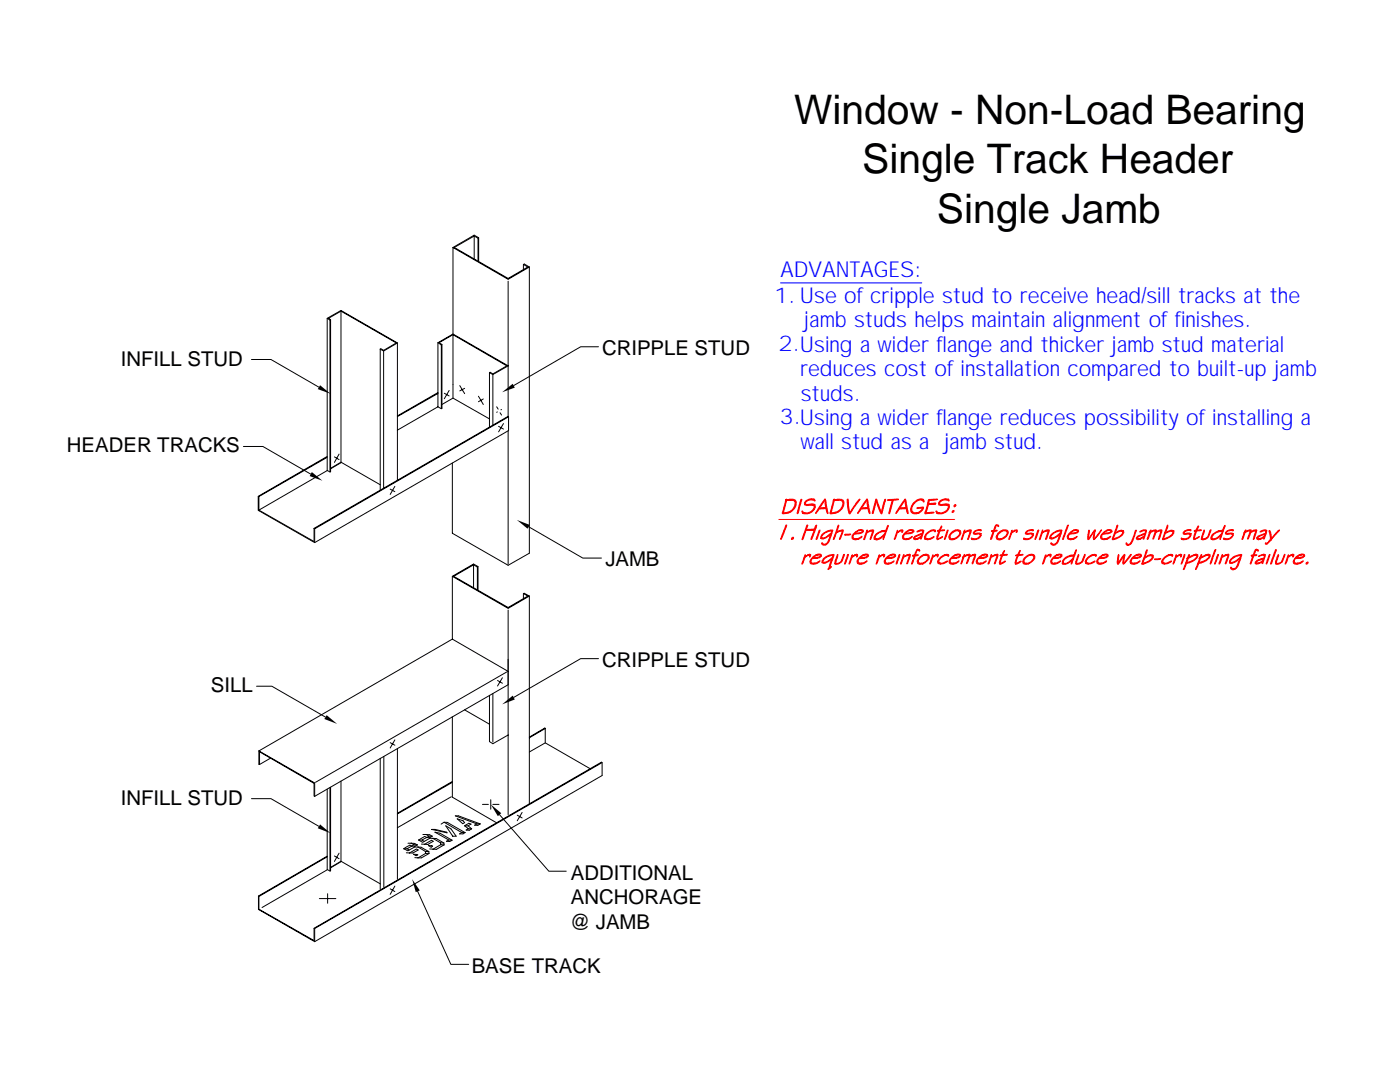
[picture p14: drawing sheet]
<svg xmlns="http://www.w3.org/2000/svg" width="279mm" height="216mm" viewBox="0 0 279 216" stroke-linecap="round" stroke-linejoin="round" font-family="sans-serif">
<defs><g id="words">
<g font-size="8.1">
<text x="158.5" y="24.8">Window - Non-Load Bearing</text>
<text x="172.1" y="34.6">Single Track Header</text>
<text x="187" y="44.4">Single Jamb</text>
</g>
<g font-size="4.4" fill="#00f">
<text x="155.7" y="55.2">ADVANTAGES:</text>
<text x="154.5" y="60.4">1. Use of cripple stud to receive head/sill tracks at the</text>
<text x="160.4" y="65.3">jamb studs helps maintain alignment of finishes.</text>
<text x="155.4" y="70.1">2.Using a wider flange and thicker jamb stud material</text>
<text x="159.7" y="75.1">reduces cost of installation compared to built-up jamb</text>
<text x="159.8" y="79.9">studs.</text>
<text x="155.5" y="84.6">3.Using a wider flange reduces possibility of installing a</text>
<text x="159.8" y="89.7">wall stud as a jamb stud.</text>
</g>
<g font-size="4.1">
<text x="120.1" y="70.9">CRIPPLE STUD</text>
<text x="24.1" y="73">INFILL STUD</text>
<text x="13.3" y="90.3">HEADER TRACKS</text>
<text x="120.8" y="113">JAMB</text>
<text x="120.1" y="133.1">CRIPPLE STUD</text>
<text x="42.1" y="138.1">SILL</text>
<text x="24.1" y="160.7">INFILL STUD</text>
<text x="113.9" y="175.6">ADDITIONAL</text>
<text x="113.7" y="185.3">@ JAMB</text>
<text x="113.9" y="180.4">ANCHORAGE</text>
<text x="94.1" y="194.1">BASE TRACK</text>
</g>
</g></defs>
<g fill="none" stroke="#000" stroke-width=".2">
<path d="M90.4 49.4l11 6.3 4.2-2.4M90.4 49.4v17.3M94.6 51.7v-4.6l-3.9 2.3 10.7 6.2 3.9-2.3-.8-.5M94.6 47.1l.8 .4M95.4 47.5l.1-.1-.9-.5-4.2 2.5M95.4 47.5v4.6M95.5 47.4v4.8M101.4 56.1v27M105.6 53.3l-1-.6-.1 .1v1M105.6 53.3v57.1l-4.2 2.4-11.1-6.4v-14M50.2 71.7h3.9l9.5 5.5M65.3 63.5v30.4l.5 .3 .2-.1v-30.3"/>
<path d="M65.8 63.9l-.5-.4 2.8-1.5 11.2 6.4M65.8 63.9v30.3M68.1 62.1l-2.5 1.4 .4 .3-.2 .1M68.1 62.1l11 6.3-2.5 1.5-.6-.3-.1 .1M68.1 62.1v30.1M75.9 69.7v28.1M76.6 70v27.4M79.3 68.4l-2.7 1.6-.7-.3M79.3 68.4v27.4M87.4 68.4l.7 .4M87.4 78.3l-8.1 4.7M87.4 78.5l-8.1 4.6"/>
<path d="M87.4 68.4v12.8M88.1 68.8v12.8M88.2 68.7v12.8l-.1 .1-.7-.4M88.7 78.5l.9 .5M89.6 77.9l-.9 1.7M90.4 66.8l-2.8 1.6 .6 .3-.1 .1M90.4 66.8v12.6l7.3 4.2M90.4 66.7l11 6.3-3 1.7v10.1M90.4 66.8l10.8 6.2-2.8 1.6-.6-.3-.1 .1M90.4 66.7l-3 1.7M90.4 79.4l-2.2 1.3M91.8 76.9l.9 1.6"/>
<path d="M92.7 77.5l-.9 .5M95.5 79.1l1 1.6M96.5 79.6l-1 .6M98.4 74.7l-.7-.3v10.8M119.4 69.2h-3.5l-13.4 7.7M48.6 89.1h3.9l9.5 5.5M65.3 91.1l-13.8 7.9M65.3 91.2l-13.6 7.9M65.3 93.9l-13.6 7.9 11 6.3v-2.7M66.7 91.2l1 .5M67.7 90.6l-1 1.7M68.1 92.2l7.8 4.6"/>
<path d="M68.1 92.2l-2.1 1.3M68.1 92.3l-2.1 1.2M77.9 97.6l.9 .5M78.8 97l-.9 1.7M87.4 81.2l-8.1 4.6M99.1 81.2l.3 .4M99.3 82.2l-.2 .1M99.5 85.1l1 .5M99.8 82.4l.3 .4M100.1 81.7l-.1 .1M100.5 84.5l-1 1.7M101.4 83.1l.1 2.8-38.7 22.4"/>
<path d="M101.4 83.1l-38.7 22.3M101.4 86v26.5M101.5 83.2l-38.7 22.3M51.7 101.8v-2.7l-.2-.1v2.8l11.3 6.5M62.7 105.4l.1 .1v2.8M90.3 115v12.5M90.3 115l11.1 6.4 4.2-2.5M94.5 112.7l-4 2.3 10.9 6.2 3.9-2.3-.8-.5M94.5 112.7l.8 .4M94.5 112.7v4.5M95.3 113.1h.1l-.9-.6-4.2 2.5M95.3 113.1v4.6"/>
<path d="M95.4 113.1v4.7M105.5 105.1l10.8 6.3h3.7M105.6 118.9l-1-.5h-.1v1M105.6 118.9v41.5M51.2 136.9h3.1l10.6 6.2M90.3 127.5l-38.6 22.3M90.3 127.5l11.1 6.5M97.7 138.7v9.3l.7 .4 3-1.7M98.4 138.4v9.7M99.3 135.8l1 .5M100.3 135.2l-1 1.7M101.1 134.1l-38.1 22"/>
<path d="M101.4 136.6l-38.6 22.3M101.4 121.7v40.8M119.4 131.4h-3.5l-13.4 7.8M50.2 159.4h3.9l9.5 5.5M51.7 149.8v2.7h.1v-2.5l10.9 6.3v2.6h.1M51.7 149.8l11.1 6.4v2.7M54 151.3l-2.2 1.2M65.8 157.1v16.7M66 157.1v16.7h-.2l-.5-.3v-16M68.1 155.9v16M75.9 151.3v26.1M76.6 150.9v26.2"/>
<path d="M77.9 148.2l.9 .5M78.8 147.6l-.9 1.6M79.3 149.4v26.1M90.1 159l-10.8 6.2M90.3 156.1l-11 6.3M90.3 155.9l-11 6.4M90.3 143v16.1l8.8 5.1M92.7 141.6l5 2.9M97.9 159.6v1.9M105.6 150.1l3.2-1.9 9 5.2M108.8 145.4v2.8M108.8 145.4l-.1-.1-3.1 1.8"/>
<path d="M108.8 145.4l-3.2 1.8M120.2 152.2l-57.4 33.1M51.6 178.8l.1 2.6 11 6.3v-2.5l.1 .1M51.6 178.8v2.7l11.2 6.4M63.7 179.3h3.3M65.3 173.6l-13 7.5M65.3 170.8l-13.7 8M65.3 171l-13.6 7.9M65.4 178.3v1.9M66.7 170.8l1 .5M67.7 170.2l-1 1.7M68.1 171.9l7.8 4.5"/>
<path d="M68.1 171.9l-2.1 1.2M68.1 171.9l-2.1 1.3M77.9 177.4l.9 .5M78.8 176.8l-.9 1.7M80.6 169.4h.6M81.1 170.2h.6M81.4 168.3h.7M81.7 170.2l1.4-.8 .4 .2-1.1 .6zM82.1 168.3l.5 .3-.5 .2M82.1 168.3h.6l.6 .3M82.1 168.8l-.3-.2-1.2 .8M82.1 168.8l-.9 .6 .5 .2"/>
<path d="M82.5 170.5l.9 .1-.4 .2zM82.6 168.6h.7M82.8 171.1l.6 .1M83.3 168.6l-.5 .2h-.7M83.3 177.8l6.7 14.6h3.5M83.4 169l1.5 .9M83.4 169h-.7l-1.3 .8-.8-.4M83.4 169l.7 .1 1.5 .8M83.5 167.6h.7M84.1 168.4l.6 .1M84.4 166.5h.7M84.7 168.5l1.4-.8 .4 .2-1.1 .6z"/>
<path d="M84.9 169.9v.4M84.9 169.9h.7M84.9 170.3l-1.5 .9M84.9 170.3h.7M85.1 166.5l.5 .4-.4 .2M85.1 166.5l.6 .1 .6 .3M85.2 167.1l-.4-.2-1.3 .7M85.2 167.1l-1 .5 .4 .3M85.5 168.7l.8 .1-.3 .3zM85.6 169.9v.4M85.6 170.3l-1.5 .9h-.7M85.6 166.9h.7"/>
<path d="M86.2 165.5h.6l2.4 .7zM86.3 166.9l-.5 .3-.6-.1M86.4 167.3l1.5 .9M86.4 167.3h-.7l-1.4 .8-.8-.5M86.4 167.3h.7l1.5 .9M86.8 166.1l1 .2 2.4 1.4-.4 .2h-.7l.5-.3zM87.9 168.2v.4M87.9 168.2h.7M87.9 168.6l-1.5 .8M87.9 168.6h.7M88 164.4l.6-.3 3.6 2M88.6 168.2v.4"/>
<path d="M88.6 168.6l-1.5 .9-1.4-.1M88.6 164.1h.7l3.5 2M89 164.8l1 .6 1 1.5h-.6zM89.6 167.6l.6 .1M91.2 163.4l1.2 .4 .3 .3-.3 .3zM92.2 166.1l-.5 .3h.7l.4-.3M92.2 166.1h.6M92.7 164.8l.8 .6-.5 .2 .7 .1 .4-.3M92.7 164.8l.9-.5 .4 .1-.6 .4zM93.4 164.8l.7 .6M93.5 165.4h.6M95.2 164.4l-4.3-1.6h.6l4.3 1.6"/>
<path d="M95.2 164.4l-.5 .3h.7l.4-.3M95.2 164.4h.6M96.3 160.5h1.2M98.4 160.5h1.2M99.7 162.5l9.8 11.3h3.5M103.2 162.7l1 .5M104.2 162.1l-1 1.7M62.7 185.2l57.3-33.1 .2 .1v2.5l-57.4 33.2M62.8 185.3v2.6"/>
</g>
<path d="M63.9 76.9l2.1 1.7-2.6-1zM100.2 78.3l2.1-1.7 .4 .7zM62.2 94.2l2.1 1.7-2.5-.9zM103.2 103.8l2.5 .9-.4 .8zM100.2 140.5l2.1-1.7 .4 .8zM65.2 142.7l2.1 1.7-2.6-.9zM63.9 164.5l2.1 1.7-2.6-.9zM82.3 175.4l1.5 2.3-.8 .3zM98 160.5l2 1.8-.6 .6z" fill="#000"/>
<g fill="#f00" stroke="#f00" stroke-width=".2">
<path d="M160.9 105.6h1.7l.2-.7 .2-.1-1 2.8-.2-.1 .7-1.7z" fill-rule="evenodd"/>
<path d="M161 104.8h.2v.1l-.3 .7 1.6 .2h-1.6l-.6 1.8-.2 .1z" fill-rule="evenodd"/>
<path d="M163.4 105.9l.3-.1-.8 1.9z" fill-rule="evenodd"/>
<path d="M164 108.3l.8 .4-.5 .1-.3-.3z" fill-rule="evenodd"/>
<path d="M165.8 106.6l.2-.1-.5 1.5a.82 .82 0 0 1-1 .6 1.8 1.8 0 0 0 1.1-1.5z" fill-rule="evenodd"/>
<path d="M163.8 107.4a2.55 2.55 0 0 0 2.2-1.5h.2a2.58 2.58 0 0 1-1.8 1.6z" fill-rule="evenodd"/>
<path d="M164.1 106.6l1-.6 .7-.3h.4v.2a2.29 2.29 0 0 0-2.2 1.4l.2 .1h-.4v-.3z" fill-rule="evenodd"/>
<path d="M167 106.1l.5-.2h.5l-.8 .3z" fill-rule="evenodd"/>
<path d="M167.5 105.9l.6-.2 .2 .1-.7 1.9 .5-1.7z" fill-rule="evenodd"/>
<path d="M167.3 104.8l.1 .2-.4 1.1 .2 .1-.3 .1-.4 1.3-.2 .1z" fill-rule="evenodd"/>
<path d="M168.6 106.7l1.2-.1-.3 .2h-.8z" fill-rule="evenodd"/>
<path d="M170.7 107.5l.5-.1 .8-.4-.6 .6z" fill-rule="evenodd"/>
<path d="M170.3 106.5a1.72 1.72 0 0 1 1.5-.7l-.6 .2-.6 .4 1 .1a1.46 1.46 0 0 0-1.3 .3v.5a1.21 1.21 0 0 0 1.1 .3h-.1a1.24 1.24 0 0 1-1.2-.1v-.6z" fill-rule="evenodd"/>
<path d="M171.2 105.8l.6-.1h.4l.1 .4-.7 .4-1-.1 1.5-.3v-.2z" fill-rule="evenodd"/>
<path d="M173.1 106.1l.5-.2h.5l-.9 .3z" fill-rule="evenodd"/>
<path d="M172.9 105.9l.2-.2v.4l.1 .1-.2 .1-.4 1.3-.2 .1z" fill-rule="evenodd"/>
<path d="M173.6 105.9l.6-.2 .2 .1-.7 1.9 .5-1.7z" fill-rule="evenodd"/>
<path d="M176.4 106.9l.2-.1-.4 .9z" fill-rule="evenodd"/>
<path d="M174.8 106.6a2.11 2.11 0 0 1 1.9-.6l-1.2 .3a1.32 1.32 0 0 0-.8 1.1l.3 .1-.5 .1-.1-.4z" fill-rule="evenodd"/>
<path d="M175.9 106l.9-.2 .4-1-.1 .6a2.51 2.51 0 0 1-2.2 2.3l-.4-.1a2.26 2.26 0 0 0 2.2-1.6z" fill-rule="evenodd"/>
<path d="M179.2 106.1l.4-.3 .4 .1-.8 .4z" fill-rule="evenodd"/>
<path d="M179.2 105.8v.5h-.1l-.6 1.4z" fill-rule="evenodd"/>
<path d="M179.6 105.8h.6l-.1 .4-.1 .1v-.4z" fill-rule="evenodd"/>
<path d="M180.8 107.5l1.3-.5-.2 .3-.5 .3z" fill-rule="evenodd"/>
<path d="M180.4 106.5a1.71 1.71 0 0 1 1.4-.7 1.37 1.37 0 0 0-1.1 .6l1 .1a1.46 1.46 0 0 0-1.3 .3v.6l1 .2a1.24 1.24 0 0 1-1.2-.1l-.1-.6z" fill-rule="evenodd"/>
<path d="M181.3 105.8l.6-.1h.4l.1 .4-.7 .4-1-.1 1.5-.3-.4-.3z" fill-rule="evenodd"/>
<path d="M182.7 107.5l.9-.4 .2 .1-.6 .4z" fill-rule="evenodd"/>
<path d="M182.6 107l1-.4h.4l-1.1 .4-.4 .3v.1l.7 .2-.5 .1-.4-.1v-.3z" fill-rule="evenodd"/>
<path d="M183.9 105.9l.5-.1-.1 .4-.4 1.2-.2 .2 .1-.4-.2-.1 .4-.5h-.4l.4-.1 .1-.5z" fill-rule="evenodd"/>
<path d="M183 106a1.37 1.37 0 0 1 1.4-.2l-1.4 .4z" fill-rule="evenodd"/>
<path d="M184.5 107.5l1-.1 .9-.3a1.57 1.57 0 0 1-1.9 .4z" fill-rule="evenodd"/>
<path d="M184.7 106.6a1.63 1.63 0 0 1 1.6-.7l-.8 .3a1.27 1.27 0 0 0-.8 1.2l.4 .1h-.6v-.4z" fill-rule="evenodd"/>
<path d="M185.8 105.8l.6-.1 .3 .1v.2l-.1 .1-.2-.2z" fill-rule="evenodd"/>
<path d="M187.2 107.5l.9-.4-.8 .5z" fill-rule="evenodd"/>
<path d="M187.1 106h.3z" fill-rule="evenodd"/>
<path d="M187.2 105.8l1.3-.1v.2l-.9 .1-.4 1.2 .1 .4-.3 .1v-.6l.4-1.1h-.3z" fill-rule="evenodd"/>
<path d="M187.9 104.9l.1 .3-.3 .6h-.2z" fill-rule="evenodd"/>
<path d="M189 105.9l.2-.1-.7 1.9z" fill-rule="evenodd"/>
<path d="M189.7 106.4a1.3 1.3 0 0 1 1.4-.5 1.37 1.37 0 0 0-1.4 1.5l.8 .3a.88 .88 0 0 1-1.1-.2 .91 .91 0 0 1 .3-1.1z" fill-rule="evenodd"/>
<path d="M190.6 105.8l.5-.1 .6 .2a1.4 1.4 0 0 1-1.6 1.6 1.29 1.29 0 0 0 1.4-1.4z" fill-rule="evenodd"/>
<path d="M192.5 106.1l.5-.2h.5l-.8 .3z" fill-rule="evenodd"/>
<path d="M192.4 105.9l.2-.2-.1 .4 .2 .1-.2 .1-.4 1.3-.2 .1z" fill-rule="evenodd"/>
<path d="M193 105.9l.7-.2 .1 .1-.6 1.9 .4-1.7z" fill-rule="evenodd"/>
<path d="M193.9 107.4l.5 .1-.5 .2z" fill-rule="evenodd"/>
<path d="M193.9 107.7a2.03 2.03 0 0 0 1.7-.9v-.2l-.2-.1h.4a1.17 1.17 0 0 1-1.4 1.2z" fill-rule="evenodd"/>
<path d="M194.6 106.5l.8-.2 .4 .2z" fill-rule="evenodd"/>
<path d="M195.4 105.8l.4-.1v.1z" fill-rule="evenodd"/>
<path d="M194.5 106l.6-.3h.7l-.4 .1a.84 .84 0 0 0-1 .6l1.4 .1-1.5 .1-.1-.3z" fill-rule="evenodd"/>
<path d="M197.9 106h.3z" fill-rule="evenodd"/>
<path d="M197.9 106l1.1-.2-.2 .2h-.4l-.5 1.5-.2 .2 .5-1.7z" fill-rule="evenodd"/>
<path d="M198.9 104.9l.3-.1 .1 .2-.1 .1z" fill-rule="evenodd"/>
<path d="M198.7 104.8l.2-.1 .3 .1-.4 .1-.3 .9h-.2z" fill-rule="evenodd"/>
<path d="M199.1 106.4a1.41 1.41 0 0 1 1.4-.5l-.8 .3a1.11 1.11 0 0 0-.6 1.2l.8 .3a.76 .76 0 0 1-1.1-.6z" fill-rule="evenodd"/>
<path d="M200.1 105.8l.5-.1 .5 .2a1.13 1.13 0 0 1-.6 1.4l-.6 .3-.4-.1a1.37 1.37 0 0 0 1.5-1.4z" fill-rule="evenodd"/>
<path d="M202 106.1l.4-.3 .4 .1-.7 .4z" fill-rule="evenodd"/>
<path d="M201.8 105.9l.2-.1 .1 .5-.8 1.4z" fill-rule="evenodd"/>
<path d="M202.4 105.8h.6l-.1 .4-.1 .1 .1-.4z" fill-rule="evenodd"/>
<path d="M204.3 107.4l.5 .1-.5 .2z" fill-rule="evenodd"/>
<path d="M204.3 107.7a2.03 2.03 0 0 0 1.7-.9v-.2l-.2-.1h.4a1.17 1.17 0 0 1-1.4 1.2z" fill-rule="evenodd"/>
<path d="M205 106.5l.8-.2 .4 .2z" fill-rule="evenodd"/>
<path d="M205.8 105.8l.4-.1v.1z" fill-rule="evenodd"/>
<path d="M204.9 106l.6-.3h.7l-.4 .1a.84 .84 0 0 0-.9 .6l1.3 .1-1.3 .1h-.3v-.3z" fill-rule="evenodd"/>
<path d="M207.1 105.9l.2-.1-.7 1.9z" fill-rule="evenodd"/>
<path d="M208.1 106.1l.5-.2h.5l-.9 .3z" fill-rule="evenodd"/>
<path d="M208 105.8l.2 .4-.2 .1-.5 1.4z" fill-rule="evenodd"/>
<path d="M208.6 105.9l.6-.2 .2 .1-.5 1.7-.2 .2 .5-1.7z" fill-rule="evenodd"/>
<path d="M209.7 108.4l.1-.1 .3 .3 .5 .1-.6 .1z" fill-rule="evenodd"/>
<path d="M211.5 106.6l.3-.1-.4 1a1.7 1.7 0 0 1-.8 1.2l-.3-.1a1.8 1.8 0 0 0 1.1-1.5z" fill-rule="evenodd"/>
<path d="M209.5 107.4a2.55 2.55 0 0 0 2.2-1.5h.2l-.1 .6-1.1 .8a1.06 1.06 0 0 1-1.2 .1z" fill-rule="evenodd"/>
<path d="M209.8 106.7a2.97 2.97 0 0 1 2.1-1v.2l-.7 .1a2.62 2.62 0 0 0-1.5 1v.3l.2 .1h-.4v-.3z" fill-rule="evenodd"/>
<path d="M213.1 104.8l.1 .1-1.1 2.8v-.3z" fill-rule="evenodd"/>
<path d="M213.7 107.5l.5-.1 .8-.4-.7 .6z" fill-rule="evenodd"/>
<path d="M213.3 106.5a1.71 1.71 0 0 1 1.4-.7l-.5 .2-.6 .4 .9 .1-1.1 .1-.2 .3v.5l.4 .1 .7 .1-.5 .1-.6-.1-.2-.5z" fill-rule="evenodd"/>
<path d="M213.6 106.4l1.5-.3-.4-.3h-.5l.1-.1h.5l.4 .1a.64 .64 0 0 1-.7 .7z" fill-rule="evenodd"/>
<path d="M218.4 106l.2-.1-.2 1.5v.1h.1l-.2 .2-.1-.6z" fill-rule="evenodd"/>
<path d="M217.3 105.8l.1 .2-.1 1.6-.1 .1-.1-.7z" fill-rule="evenodd"/>
<path d="M218.4 105.8l.2-.1-1.3 1.9v-.1z" fill-rule="evenodd"/>
<path d="M219.6 105.9l.2-.2-.6 1.1-.7 .7h-.1z" fill-rule="evenodd"/>
<path d="M220.3 107.5l.6-.1 .8-.4-.7 .6z" fill-rule="evenodd"/>
<path d="M219.9 106.5a1.71 1.71 0 0 1 1.5-.7l-.5 .2-.6 .4 .9 .1a1.46 1.46 0 0 0-1.2 .3l-.1 .5a1.21 1.21 0 0 0 1.1 .3h-.1a1.24 1.24 0 0 1-1.2-.1v-.6z" fill-rule="evenodd"/>
<path d="M220.8 105.8l.6-.1h.4l.2 .4-.8 .4-.9-.1 1.4-.3v-.2z" fill-rule="evenodd"/>
<path d="M222.2 107.5l.5-.1a1.68 1.68 0 0 0 1.3-1.3l-.2-.1 .4-.1a1.6 1.6 0 0 1-1.4 1.6l-.4 .2z" fill-rule="evenodd"/>
<path d="M222.4 106.3l.7-.3a1.14 1.14 0 0 1 1.1-.1l-.4 .1a1.52 1.52 0 0 0-1.5 1.1l-.1 .4 .2 .2h-.4z" fill-rule="evenodd"/>
<path d="M222.9 104.9l.2-.1v.1l-.5 1.4h-.2z" fill-rule="evenodd"/>
<path d="M224.8 108.3l.4 .4-.3 .1-.2-.3z" fill-rule="evenodd"/>
<path d="M226.7 105.8h.1v.2l-.6 1.5a1.59 1.59 0 0 1-1.1 1.3h-.2a1.47 1.47 0 0 0 1.2-1.5z" fill-rule="evenodd"/>
<path d="M227.2 107.5l.9-.4 .1 .1-.6 .4z" fill-rule="evenodd"/>
<path d="M227.1 107l.9-.4h.4l-1.1 .4-.3 .4 .6 .2-.4 .1-.4-.1v-.3z" fill-rule="evenodd"/>
<path d="M228.4 105.9l.4-.1v.4l-.5 1.2-.2 .2 .1-.4-.1-.1 .3-.5h-.4l.5-.1 .1-.5z" fill-rule="evenodd"/>
<path d="M227.5 106.1v-.1a1.27 1.27 0 0 1 1.3-.2z" fill-rule="evenodd"/>
<path d="M229.4 106.1l.7-.3 .4 .1-.9 .4-.6 1.4-.1-.2z" fill-rule="evenodd"/>
<path d="M230.5 106.1l.8-.3 .3 .1-.9 .4-.6 1.3z" fill-rule="evenodd"/>
<path d="M229.5 105.9l.2-.1v.2l-.3 .1z" fill-rule="evenodd"/>
<path d="M230.1 105.8h.7v.2l-.3 .1 .1-.1z" fill-rule="evenodd"/>
<path d="M231.3 105.8h.6l-.5 1.7-.2 .2 .5-1.7z" fill-rule="evenodd"/>
<path d="M232.2 107.5l.5-.1a1.83 1.83 0 0 0 1.4-1.3l-.3-.1 .5-.1a1.54 1.54 0 0 1-1.3 1.5l-.6 .3z" fill-rule="evenodd"/>
<path d="M232.4 106.3l.7-.3a1.14 1.14 0 0 1 1.2-.1 1.78 1.78 0 0 0-2.1 1.6l.2 .2h-.4z" fill-rule="evenodd"/>
<path d="M233 104.8l.1 .1-.1 .4-.4 1h-.2z" fill-rule="evenodd"/>
<path d="M235.8 107.4l.4 .1-.4 .2z" fill-rule="evenodd"/>
<path d="M235.8 107.7a2.03 2.03 0 0 0 1.7-.9v-.2l-.3-.1h.5a1.38 1.38 0 0 1-1.9 1.2z" fill-rule="evenodd"/>
<path d="M236.5 106.5l.8-.2 .4 .2z" fill-rule="evenodd"/>
<path d="M237.3 105.8l.4-.1v.1z" fill-rule="evenodd"/>
<path d="M236.4 106l.6-.3h.7l-1.1 .3-.3 .4 1.4 .1-1.6 .1v-.3z" fill-rule="evenodd"/>
<path d="M238.4 107.5l1-.4-.9 .5z" fill-rule="evenodd"/>
<path d="M238.3 106h.3z" fill-rule="evenodd"/>
<path d="M238.4 105.8h1.4l-1 .2-.4 1.2 .1 .4-.2 .1-.1-.3 .4-1.4h-.3z" fill-rule="evenodd"/>
<path d="M239.1 104.9l.1 .2-.3 .7h-.2z" fill-rule="evenodd"/>
<path d="M240.3 105.8l.1 .2-.5 1.4 .2 .1-.4 .1z" fill-rule="evenodd"/>
<path d="M241.5 105.8l.1-.1 .1 .1a2.05 2.05 0 0 1-1.1 1.8l-.5 .1-.4-.1 .4-.1a1.06 1.06 0 0 0 1-.7z" fill-rule="evenodd"/>
<path d="M243.6 106.9l.2-.1-.3 .9z" fill-rule="evenodd"/>
<path d="M241.9 106.7l.1-.1a2.11 2.11 0 0 1 1.9-.6l-1.2 .3a1.32 1.32 0 0 0-.8 1.1l.2 .1-.4 .1-.1-.4z" fill-rule="evenodd"/>
<path d="M243.1 106l.9-.2 .5-1-.2 .6a2.5 2.5 0 0 1-2.2 2.3l-.4-.1a2.26 2.26 0 0 0 2.2-1.6z" fill-rule="evenodd"/>
<path d="M244.1 107.4h.2l.3 .1-.3 .2z" fill-rule="evenodd"/>
<path d="M244.3 107.7a2.3 2.3 0 0 0 1.6-.7v-.4l-.2-.1h.4a1.36 1.36 0 0 1-1.8 1.2z" fill-rule="evenodd"/>
<path d="M244.9 106.5l.8-.2 .4 .2z" fill-rule="evenodd"/>
<path d="M245.7 105.8l.4-.1 .1 .1z" fill-rule="evenodd"/>
<path d="M244.9 106l.5-.3h.7l-.4 .1a.84 .84 0 0 0-.9 .6l1.3 .1-1.5 .1v-.3z" fill-rule="evenodd"/>
<path d="M248.4 106.1l.6-.3 .4 .1-.9 .4-.4 1.2-.2 .2z" fill-rule="evenodd"/>
<path d="M249.5 106.1l.6-.3 .4 .1-.9 .4-.6 1.3z" fill-rule="evenodd"/>
<path d="M248.5 105.9l.2-.1-.1 .2-.2 .1z" fill-rule="evenodd"/>
<path d="M249 105.8h.7v.2l-.2 .1v-.1z" fill-rule="evenodd"/>
<path d="M250.1 105.8h.7l-.5 1.7-.2 .2 .5-1.7z" fill-rule="evenodd"/>
<path d="M251.2 107.5l.9-.4 .2 .1-.6 .4z" fill-rule="evenodd"/>
<path d="M251.1 107l1-.4h.3l-.9 .4-.5 .3v.1l.7 .2-.5 .1-.4-.1v-.3z" fill-rule="evenodd"/>
<path d="M252.4 105.9l.4-.1v.5l-.5 1.3h-.1l.1-.4-.2-.1 .3-.5h-.3l.4-.1 .1-.5z" fill-rule="evenodd"/>
<path d="M251.5 106.1v-.1a1.31 1.31 0 0 1 1.3-.2z" fill-rule="evenodd"/>
<path d="M252.6 108.3l.3 .2-.3 .1z" fill-rule="evenodd"/>
<path d="M253.2 105.9h.1a1.04 1.04 0 0 1 .4 1.1v.8l-.8 .7-.2-.1a1.28 1.28 0 0 0 .7-1.6z" fill-rule="evenodd"/>
<path d="M254.8 106.2l.6-.5-1.6 1.9-.1-.2z" fill-rule="evenodd"/>
<path d="M160.7 111l.5-.3h.3l-.7 .4z" fill-rule="evenodd"/>
<path d="M160.7 110.7l.1 .4-.7 1.5z" fill-rule="evenodd"/>
<path d="M161.2 110.7l.4-.1 .2 .1-.2 .5v-.4z" fill-rule="evenodd"/>
<path d="M162.3 112.4h.6l.8-.5-.7 .5z" fill-rule="evenodd"/>
<path d="M162.3 111l.6-.3h.5l-.5 .2-.6 .4h.9l-1.1 .2-.2 .3v.4a1.21 1.21 0 0 0 1.1 .2l-.1 .1a1.13 1.13 0 0 1-1.2-.1 1.25 1.25 0 0 1 .6-1.4z" fill-rule="evenodd"/>
<path d="M162.3 111.3l1.1-.1 .3-.2v-.2l-.8-.1 .5-.2 .5 .2 .1 .3-.5 .3z" fill-rule="evenodd"/>
<path d="M165.6 113.2l.3-.1-.1 .2z" fill-rule="evenodd"/>
<path d="M166 111.5h.2l-.6 1.7 .2 .1-.5 .4z" fill-rule="evenodd"/>
<path d="M164.3 111.5a2.26 2.26 0 0 1 1.9-.7 2.11 2.11 0 0 0-2 1.3l.2 .1-.4 .1v-.4z" fill-rule="evenodd"/>
<path d="M165.4 110.8l1.1-.1-.3 .8h-.2l-.9 .7a.97 .97 0 0 1-1.1 .1 2.44 2.44 0 0 0 2.2-1.5z" fill-rule="evenodd"/>
<path d="M167 110.8l.2-.1-.4 1.7h.2l-.4 .1z" fill-rule="evenodd"/>
<path d="M168.4 110.6l.1 .1-.5 1.4-.6 .4-.5 .1-.3-.1a1.29 1.29 0 0 0 1.4-.8z" fill-rule="evenodd"/>
<path d="M169.2 110.7h.1l-.7 1.9z" fill-rule="evenodd"/>
<path d="M170.1 111l.5-.3h.3l-.7 .4z" fill-rule="evenodd"/>
<path d="M170 110.8l.1-.1 .1 .4-.7 1.5z" fill-rule="evenodd"/>
<path d="M170.6 110.7l.4-.1 .2 .1v.3l-.3 .2 .1-.4z" fill-rule="evenodd"/>
<path d="M171.7 112.4h.6l.8-.5-.7 .5z" fill-rule="evenodd"/>
<path d="M171.3 111.4h.1a1.67 1.67 0 0 1 1.4-.7l-1.1 .6h.9l-1.1 .2-.2 .3v.4a1.21 1.21 0 0 0 1.1 .2l-.1 .1a.85 .85 0 0 1-1.3-.4z" fill-rule="evenodd"/>
<path d="M172.2 110.7l.6-.2 .4 .1 .2 .4-.5 .3h-1.2l1.1-.1 .3-.2v-.2z" fill-rule="evenodd"/>
<path d="M175.5 111l.5-.3h.3l-.7 .4z" fill-rule="evenodd"/>
<path d="M175.5 110.7l.1 .4-.7 1.5z" fill-rule="evenodd"/>
<path d="M176 110.7l.4-.1 .2 .1-.2 .5v-.4z" fill-rule="evenodd"/>
<path d="M177.2 112.4h.4l.8-.5-.6 .5z" fill-rule="evenodd"/>
<path d="M176.7 111.4a1.88 1.88 0 0 1 1.5-.7l-.6 .2-.5 .4h1l-1.2 .2-.2 .3v.4l1 .3a.85 .85 0 0 1-1.3-.4z" fill-rule="evenodd"/>
<path d="M177.6 110.7l.6-.2 .4 .1 .2 .4-.4 .3h-1.3l1.1-.1 .4-.2-.4-.3z" fill-rule="evenodd"/>
<path d="M179.5 110.7h.1l-.1 .6-.6 1.3z" fill-rule="evenodd"/>
<path d="M180.4 111l.5-.2h.5l-.8 .3z" fill-rule="evenodd"/>
<path d="M180.3 110.8l.1-.1v.3l.2 .1-.3 .1-.4 1.2-.2 .2z" fill-rule="evenodd"/>
<path d="M180.9 110.8l.6-.2 .2 .1-.7 1.8 .5-1.7z" fill-rule="evenodd"/>
<path d="M182.1 110.9h.4z" fill-rule="evenodd"/>
<path d="M182.1 110.8l1.2-.1-.2 .2h-.4l-.7 1.7 .5-1.7z" fill-rule="evenodd"/>
<path d="M183.1 109.8l.4-.1 .1 .2-.1 .1z" fill-rule="evenodd"/>
<path d="M183 109.7l.2-.1 .3 .1-.5 .1-.1 .3a.55 .55 0 0 1-.4 .6z" fill-rule="evenodd"/>
<path d="M183.3 111.4l1-.7 .4 .1a1.32 1.32 0 0 0-1.4 1.4l.9 .3-.6 .1-.5-.2v-.6z" fill-rule="evenodd"/>
<path d="M184.3 110.7h.1a.76 .76 0 0 1 1.1 .5l-.3 .6-.5 .5-.5 .2-.4-.1a1.26 1.26 0 0 0 1.4-1.4z" fill-rule="evenodd"/>
<path d="M186.2 111l.5-.3h.3l-.7 .4z" fill-rule="evenodd"/>
<path d="M186.1 110.7l.2 .4-.2 .1-.5 1.4z" fill-rule="evenodd"/>
<path d="M186.7 110.7l.4-.1 .2 .1-.2 .5v-.4z" fill-rule="evenodd"/>
<path d="M187.2 112.4a2.08 2.08 0 0 0 1.6-.4h.3a1.7 1.7 0 0 1-1.9 .4z" fill-rule="evenodd"/>
<path d="M187.7 111.1l.7-.4 .5 .1-.3 .1a1.39 1.39 0 0 0-1.2 1.4l.3 .1h-.5a1.02 1.02 0 0 1 .5-1.3z" fill-rule="evenodd"/>
<path d="M188.4 110.7l.7-.1 .2 .1 .1 .2-.2 .1-.1-.2z" fill-rule="evenodd"/>
<path d="M190.1 112.4h.5l.8-.5-.6 .5z" fill-rule="evenodd"/>
<path d="M189.7 111.4a1.88 1.88 0 0 1 1.4-.7l-.5 .2-.6 .4h1l-1.1 .2-.2 .3v.4l1 .3a.85 .85 0 0 1-1.3-.4z" fill-rule="evenodd"/>
<path d="M190.6 110.7l.6-.2 .4 .1 .1 .4-.4 .3h-1.3l1.1-.1 .4-.2v-.2z" fill-rule="evenodd"/>
<path d="M192.2 111.1l.8-.4 .3 .1-.9 .3-.6 1.4z" fill-rule="evenodd"/>
<path d="M193.4 111l.7-.3 .3 .1-.9 .3-.4 1.3-.2 .1z" fill-rule="evenodd"/>
<path d="M192.4 110.7h.2l-.1 .3h-.2z" fill-rule="evenodd"/>
<path d="M193 110.7l.5-.1 .1 .1v.3h-.2v-.2z" fill-rule="evenodd"/>
<path d="M194.1 110.7h.6l-.6 1.8 .4-1.7z" fill-rule="evenodd"/>
<path d="M195.5 112.4h.5l.8-.5-.6 .5z" fill-rule="evenodd"/>
<path d="M195.1 111.4h.1a1.67 1.67 0 0 1 1.4-.7l-.6 .2-.5 .4h.9l-1.1 .2-.2 .3v.4a1.21 1.21 0 0 0 1.1 .2l-.1 .1a.85 .85 0 0 1-1.3-.4z" fill-rule="evenodd"/>
<path d="M196 110.7l.6-.2 .4 .1 .1 .4-.4 .3h-1.2l1.1-.1 .3-.2v-.2l-.3-.1z" fill-rule="evenodd"/>
<path d="M197.9 111l.5-.2h.5l-.9 .3z" fill-rule="evenodd"/>
<path d="M197.8 110.7l.1 .3 .1 .1-.2 .1-.4 1.2-.2 .2z" fill-rule="evenodd"/>
<path d="M198.4 110.8l.6-.2 .2 .1-.7 1.8 .5-1.7z" fill-rule="evenodd"/>
<path d="M199.7 112.4l1-.4-.9 .5z" fill-rule="evenodd"/>
<path d="M199.6 110.9h.3z" fill-rule="evenodd"/>
<path d="M199.6 110.8l1.4-.2-.1 .2-.8 .1-.2 .4a1.09 1.09 0 0 0-.1 1.2l-.3 .1-.1-.3 .5-1.4z" fill-rule="evenodd"/>
<path d="M200.4 109.9h.1l-.3 .8h-.2z" fill-rule="evenodd"/>
<path d="M202.8 112.4l1-.4-.9 .5z" fill-rule="evenodd"/>
<path d="M202.7 110.9h.3z" fill-rule="evenodd"/>
<path d="M202.7 110.8l1.5-.2-.2 .2-.8 .1-.2 .4a1.09 1.09 0 0 0-.1 1.2l-.3 .1v-.3l.4-1.4z" fill-rule="evenodd"/>
<path d="M203.5 109.9h.1l-.3 .8h-.2z" fill-rule="evenodd"/>
<path d="M204.4 111.4l1-.7 .4 .1-.8 .2a1.11 1.11 0 0 0-.6 1.2l.9 .3-.6 .1-.5-.2-.1-.3z" fill-rule="evenodd"/>
<path d="M205.4 110.7l.5-.1 .6 .2a1.57 1.57 0 0 1-1.2 1.7l-.5-.1a1.32 1.32 0 0 0 1.4-1.4z" fill-rule="evenodd"/>
<path d="M208.7 111l.5-.3h.3l-.7 .4z" fill-rule="evenodd"/>
<path d="M208.7 110.7l.1 .4-.7 1.5z" fill-rule="evenodd"/>
<path d="M209.2 110.7l.4-.1 .2 .1-.2 .5-.1-.5z" fill-rule="evenodd"/>
<path d="M210.4 112.4h.5l.8-.5-.7 .5z" fill-rule="evenodd"/>
<path d="M210 111.4l.9-.7h.5l-.5 .2-.6 .4h.9l-1.1 .2-.2 .3v.4l.4 .2h.7l-.1 .1a.81 .81 0 0 1-1.2-.4z" fill-rule="evenodd"/>
<path d="M210.9 110.7l.5-.2 .5 .1 .1 .4-.5 .3h-1.2l1.1-.1 .4-.2-.1-.2-.3-.1z" fill-rule="evenodd"/>
<path d="M214 111.8l.2-.2-.4 1z" fill-rule="evenodd"/>
<path d="M212.4 111.5a1.95 1.95 0 0 1 1.8-.6l-1.2 .3a1.33 1.33 0 0 0-.8 1.1l.3 .1-.5 .1v-.5z" fill-rule="evenodd"/>
<path d="M213.4 110.9l.9-.2 .5-1-.1 .6a2.71 2.71 0 0 1-2.3 2.3l-.4-.1a2.23 2.23 0 0 0 2.2-1.6z" fill-rule="evenodd"/>
<path d="M215.2 110.7l.1 .2-.5 1.5h.2l-.3 .1v-.4z" fill-rule="evenodd"/>
<path d="M216.5 110.6l.1 .1a2.05 2.05 0 0 1-1.1 1.8l-.6 .1-.2-.1a1.28 1.28 0 0 0 1.3-.8z" fill-rule="evenodd"/>
<path d="M216.7 112.4a2.3 2.3 0 0 0 1.8-.5v.1a1.6 1.6 0 0 1-1.8 .4z" fill-rule="evenodd"/>
<path d="M216.8 111.5a1.43 1.43 0 0 1 1.6-.7l-.4 .1a1.5 1.5 0 0 0-1.2 1.4l.4 .1h-.5l-.1-.3z" fill-rule="evenodd"/>
<path d="M217.9 110.7l.6-.1 .3 .1v.2l-.1 .1-.1-.2z" fill-rule="evenodd"/>
<path d="M219.5 112.4h.5l.9-.5-.7 .5z" fill-rule="evenodd"/>
<path d="M219.2 111.4a1.88 1.88 0 0 1 1.4-.7l-.6 .2-.5 .4h1l-1.2 .2-.2 .3v.4l.4 .2h.7l-.1 .1a.81 .81 0 0 1-1.2-.4z" fill-rule="evenodd"/>
<path d="M220 110.7l.6-.2 .5 .1 .1 .4-.4 .3h-1.3l1.1-.1 .4-.2-.4-.3z" fill-rule="evenodd"/>
<path d="M224.3 111l.2-.2-.3 1.6h.3l-.3 .2-.1-.3z" fill-rule="evenodd"/>
<path d="M223.3 110.7l-.1 1.8-.1 .1-.1-.7z" fill-rule="evenodd"/>
<path d="M224.4 110.6l.1 .2-1.3 1.7-.1-.1z" fill-rule="evenodd"/>
<path d="M225.7 110.6l.1 .1-.7 .9-.6 .8h-.3z" fill-rule="evenodd"/>
<path d="M226.2 112.4h.5l.8-.5-.6 .5z" fill-rule="evenodd"/>
<path d="M226.2 111l.5-.3h.6l-.6 .2-.6 .4h1l-1.1 .2-.2 .7a1.21 1.21 0 0 0 1.1 .2l-.1 .1a1.13 1.13 0 0 1-1.2-.1 1.25 1.25 0 0 1 .6-1.4z" fill-rule="evenodd"/>
<path d="M226.7 110.7l.6-.2 .4 .1 .1 .4-.4 .3h-1.3l1.1-.1 .4-.2v-.2l-.3-.1z" fill-rule="evenodd"/>
<path d="M228 112.4l1-.3a1.13 1.13 0 0 0 .9-1.1l-.2-.1 .4-.1 .1 .5a2.96 2.96 0 0 1-1.9 1.2z" fill-rule="evenodd"/>
<path d="M228.3 111.3l.7-.4a.88 .88 0 0 1 1.1-.1 1.85 1.85 0 0 0-2.1 1.6l.3 .1-.5 .1z" fill-rule="evenodd"/>
<path d="M228.9 109.7l.1 .1-.1 .5-.4 .9-.2 .1z" fill-rule="evenodd"/>
<path d="M230.5 111.5h1.1a1.05 1.05 0 0 1-1.2 .1z" fill-rule="evenodd"/>
<path d="M231.9 112.4a2.08 2.08 0 0 0 1.7-.4h.2a1.7 1.7 0 0 1-1.9 .4z" fill-rule="evenodd"/>
<path d="M232.5 111.1l.6-.4 .5 .1-.3 .1a1.39 1.39 0 0 0-1.2 1.4l.4 .1h-.6a1.02 1.02 0 0 1 .6-1.3z" fill-rule="evenodd"/>
<path d="M233.1 110.7l.7-.1 .2 .1 .1 .2-.2 .1-.1-.2z" fill-rule="evenodd"/>
<path d="M234.8 111l.4-.3h.4l-.7 .4z" fill-rule="evenodd"/>
<path d="M234.7 110.7l.2 .4-.2 .1-.6 1.4z" fill-rule="evenodd"/>
<path d="M235.3 110.7l.3-.1 .2 .1-.2 .5 .1-.4z" fill-rule="evenodd"/>
<path d="M236.3 110.7h.2l-.2 .6-.5 1.3z" fill-rule="evenodd"/>
<path d="M236.9 111.4l.1-.1a2.51 2.51 0 0 1 1.7-.5l-.6 .1a1.48 1.48 0 0 0-1.2 1.3l.5 .1-.6 .1-.6 1.3 .7-2.2z" fill-rule="evenodd"/>
<path d="M237.2 110.7l.2 .1-.4 .5z" fill-rule="evenodd"/>
<path d="M238.2 110.7l.4-.1 .5 .1a1.99 1.99 0 0 1-2.2 1.5l.5-.1a1.89 1.89 0 0 0 1.4-1.3z" fill-rule="evenodd"/>
<path d="M239.3 111.4a2.58 2.58 0 0 1 1.8-.6l-.9 .3a1.05 1.05 0 0 0-.9 1.1l.6 .1-.7 .1-.6 1.3 .8-2.2z" fill-rule="evenodd"/>
<path d="M239.7 110.7h.2l-.2 .5-.3 .1z" fill-rule="evenodd"/>
<path d="M240.6 110.7l.5-.1 .4 .1a1.99 1.99 0 0 1-2.2 1.5l.5-.1a1.89 1.89 0 0 0 1.5-1.3z" fill-rule="evenodd"/>
<path d="M242.5 109.7l.2 .1-1.1 2.8z" fill-rule="evenodd"/>
<path d="M243 110.7h.2v.1l-.8 1.8z" fill-rule="evenodd"/>
<path d="M244 111l.4-.2h.5l-.8 .3z" fill-rule="evenodd"/>
<path d="M243.9 110.7l.1 .3 .1 .1-.2 .1-.6 1.4z" fill-rule="evenodd"/>
<path d="M244.4 110.8l.7-.2 .2 .1-.7 1.8-.1-.1 .6-1.6z" fill-rule="evenodd"/>
<path d="M245.6 113.2l.8 .4-.5 .1-.3-.3z" fill-rule="evenodd"/>
<path d="M247.4 111.5l.2-.1-.3 1a1.89 1.89 0 0 1-.9 1.2l-.3-.1a1.81 1.81 0 0 0 1.1-1.5z" fill-rule="evenodd"/>
<path d="M245.4 112.3l1.1-.3a1.86 1.86 0 0 0 1.1-1.2l.2-.1-.2 .7-1.1 .7a1.15 1.15 0 0 1-1.1 .2z" fill-rule="evenodd"/>
<path d="M245.7 111.5l1-.6 1.1-.2-.2 .1a2.48 2.48 0 0 0-2 1.1v.3h.1l-.3 .1v-.3z" fill-rule="evenodd"/>
<path d="M249.7 110.9h.3z" fill-rule="evenodd"/>
<path d="M249.7 110.8l1.1-.1v.1l-.6 .1-.6 1.7 .4-1.7z" fill-rule="evenodd"/>
<path d="M250.7 109.8l.3-.1 .2 .2-.2 .1z" fill-rule="evenodd"/>
<path d="M250.5 109.7l.2-.1 .3 .1-.4 .1-.3 .9h-.2z" fill-rule="evenodd"/>
<path d="M250.9 112.4l.9-.4 .2 .1-.7 .3z" fill-rule="evenodd"/>
<path d="M250.5 112.2l.5-.4 .8-.3h.3l-.9 .3-.5 .4v.2h.6l-.4 .2-.4-.1z" fill-rule="evenodd"/>
<path d="M252.1 110.8l.4-.1-.6 1.8 .1-.4-.2-.1 .3-.5h-.3l.4-.1 .1-.5z" fill-rule="evenodd"/>
<path d="M251.2 110.9l1-.3 .3 .1-1.3 .3z" fill-rule="evenodd"/>
<path d="M253.3 110.7l.1 .1-.7 1.8z" fill-rule="evenodd"/>
<path d="M254.6 109.7l.1-.1v.2l-1.1 2.8z" fill-rule="evenodd"/>
<path d="M255.1 110.7l.1 .2-.5 1.5h.2l-.3 .1v-.4z" fill-rule="evenodd"/>
<path d="M256.3 110.6l.2 .1-.7 1.5-.4 .3-.6 .1-.2-.1a1.28 1.28 0 0 0 1.3-.8z" fill-rule="evenodd"/>
<path d="M257.2 111l.4-.3h.3l-.7 .4z" fill-rule="evenodd"/>
<path d="M257.1 110.7l.1 .4-.7 1.5z" fill-rule="evenodd"/>
<path d="M257.6 110.7l.4-.1 .2 .1-.2 .5v-.4z" fill-rule="evenodd"/>
<path d="M258.8 112.4h.5l.8-.5-.6 .5z" fill-rule="evenodd"/>
<path d="M258.7 111l.6-.3h.5l-.5 .2-.6 .4h1l-1.1 .2-.3 .3v.4a1.21 1.21 0 0 0 1.2 .2l-.2 .1a1.13 1.13 0 0 1-1.2-.1 1.25 1.25 0 0 1 .6-1.4z" fill-rule="evenodd"/>
<path d="M259.3 110.7l.5-.2 .5 .1 .1 .4-.4 .3h-1.3l1.1-.1 .4-.2-.1-.2-.3-.1z" fill-rule="evenodd"/>
<path d="M260.8 112.2l.2-.1 .1 .2-.4 .3-.1-.2z" fill-rule="evenodd"/>
<path d="M156.8 99.7l1.1 .1-.9 .1-.7 2.4h-.2z" fill-rule="evenodd"/>
<path d="M156.8 99.7l.2-.1z" fill-rule="evenodd"/>
<path d="M156.8 99.7l.8-.1a.99 .99 0 0 1 1.3 .6 2.36 2.36 0 0 1-2.8 2.3v-.2a2.2 2.2 0 0 0 2.6-2l-.4-.4z" fill-rule="evenodd"/>
<path d="M159.9 99.7h.1l-.7 2.7-.2 .1z" fill-rule="evenodd"/>
<path d="M160.1 102l.6 .4h-.6z" fill-rule="evenodd"/>
<path d="M160.1 102.4a2.2 2.2 0 0 0 2.3-1.1v-.4l-.3-.1h.5a1.7 1.7 0 0 1-1.9 1.7z" fill-rule="evenodd"/>
<path d="M161 100.7l1.1-.2 .5 .3z" fill-rule="evenodd"/>
<path d="M162 99.7l.5-.1 .2 .3-.1 .1-.3-.3z" fill-rule="evenodd"/>
<path d="M160.7 100l.4-.2a1.73 1.73 0 0 1 1.4-.2 2.17 2.17 0 0 0-1.8 .8l.1 .2 .2 .1 1.6 .1-1.5 .1-.5-.1-.1-.4z" fill-rule="evenodd"/>
<path d="M163.3 101.5h1.5l-1.3 .1-.7 .8z" fill-rule="evenodd"/>
<path d="M164.6 99.6v.3l-1 1.4-.3 .2z" fill-rule="evenodd"/>
<path d="M164.6 99.6l.2 .3 .4 2.6-.2-.2-.2-.8h-1.5l1.5-.2z" fill-rule="evenodd"/>
<path d="M166.3 99.7l1.1 .1-.9 .1-.6 2.4h-.2z" fill-rule="evenodd"/>
<path d="M166.4 99.7h.2z" fill-rule="evenodd"/>
<path d="M166.3 99.7l.8-.1a.99 .99 0 0 1 1.3 .6 2.36 2.36 0 0 1-2.7 2.3v-.2a2.2 2.2 0 0 0 2.5-2l-.3-.4z" fill-rule="evenodd"/>
<path d="M171.3 99.8l.3-.2-1.8 2.7h-.2z" fill-rule="evenodd"/>
<path d="M169.1 99.6h.1l.2 1.7a.82 .82 0 0 0 .4 1l-.2 .2-.2-.1-.2-1.3z" fill-rule="evenodd"/>
<path d="M171.7 101.5h1.5l-1.3 .1-.7 .8z" fill-rule="evenodd"/>
<path d="M173 99.6v.3l-1 1.4-.3 .2z" fill-rule="evenodd"/>
<path d="M173 99.6l.2 .3 .4 2.6-.2-.2-.2-.8h-1.5l1.5-.2z" fill-rule="evenodd"/>
<path d="M174.8 99.8l.1 .2-.7 2.5-.1-.1z" fill-rule="evenodd"/>
<path d="M176.5 99.7l.2-.1v.3l-.6 2.3h-.2z" fill-rule="evenodd"/>
<path d="M174.8 99.6l.2 .1 .6 1.9 .5 .6-.1 .3-.2-.1-.3-.5z" fill-rule="evenodd"/>
<path d="M178.1 99.8h.2l-.8 2.7-.1-.1z" fill-rule="evenodd"/>
<path d="M177.2 99.7h2.1l-1.3 .2h-.8z" fill-rule="evenodd"/>
<path d="M179.3 101.5h1.5l-1.3 .1-.7 .8z" fill-rule="evenodd"/>
<path d="M180.6 99.6v.3l-1 1.4-.3 .2z" fill-rule="evenodd"/>
<path d="M180.6 99.6l.2 .3 .4 2.6-.2-.2-.2-.8h-1.5l1.5-.2z" fill-rule="evenodd"/>
<path d="M182.8 102.4a1.58 1.58 0 0 0 1.3-1.1h.2a1.36 1.36 0 0 1-1.5 1.1z" fill-rule="evenodd"/>
<path d="M183 101.4l1.3-.2-.7 .2z" fill-rule="evenodd"/>
<path d="M183.8 99.7h.5l.1 .5z" fill-rule="evenodd"/>
<path d="M182.3 100.3a1.57 1.57 0 0 1 2-.6 2.03 2.03 0 0 0-2.2 2.4l.7 .3h.6a1.01 1.01 0 0 1-1.2 .1 1.01 1.01 0 0 1-.4-1.2z" fill-rule="evenodd"/>
<path d="M184.6 102.4l1.8-.2-.3 .2-1.4 .1z" fill-rule="evenodd"/>
<path d="M185.3 100.5l1.5-.1-.1 .1z" fill-rule="evenodd"/>
<path d="M185.3 99.7l1.8-.1-1.6 .3-.2 .6h1.4l-1.4 .2-.5 1.6-.2 .1z" fill-rule="evenodd"/>
<path d="M186.8 102l.7 .4h-.6z" fill-rule="evenodd"/>
<path d="M186.9 102.4a2.26 2.26 0 0 0 2.3-1.1v-.4l-.4-.1h.6a1.72 1.72 0 0 1-2.5 1.6z" fill-rule="evenodd"/>
<path d="M187.8 100.7l1.1-.2 .5 .3z" fill-rule="evenodd"/>
<path d="M188.8 99.7l.5-.1 .1 .3-.1 .1-.2-.3z" fill-rule="evenodd"/>
<path d="M187.5 100l.3-.2a1.81 1.81 0 0 1 1.5-.2 2.18 2.18 0 0 0-1.8 .8v.2l.3 .1 1.6 .1-1.6 .1-.4-.1-.1-.4z" fill-rule="evenodd"/>
<path d="M190.1 101.9h.3l-.3 .4-.1-.1z" fill-rule="evenodd"/>
<path d="M190.5 100.8l.2-.1 .1 .1-.3 .3-.1-.2z" fill-rule="evenodd"/>
<path d="M156.8 104.8h.2v.2l-1 2.4-.2 .2z" fill-rule="evenodd"/>
<path d="M158.1 107.3l.2-.1 .1 .2-.4 .3-.1-.2z" fill-rule="evenodd"/>
</g>
<path d="M155.4 103.7h35.1" fill="none" stroke="#f00" stroke-width=".2"/>
<path d="M155.8 56.5h28.2" fill="none" stroke="#00f" stroke-width=".2"/>
<use href="#words"/>
</svg>
